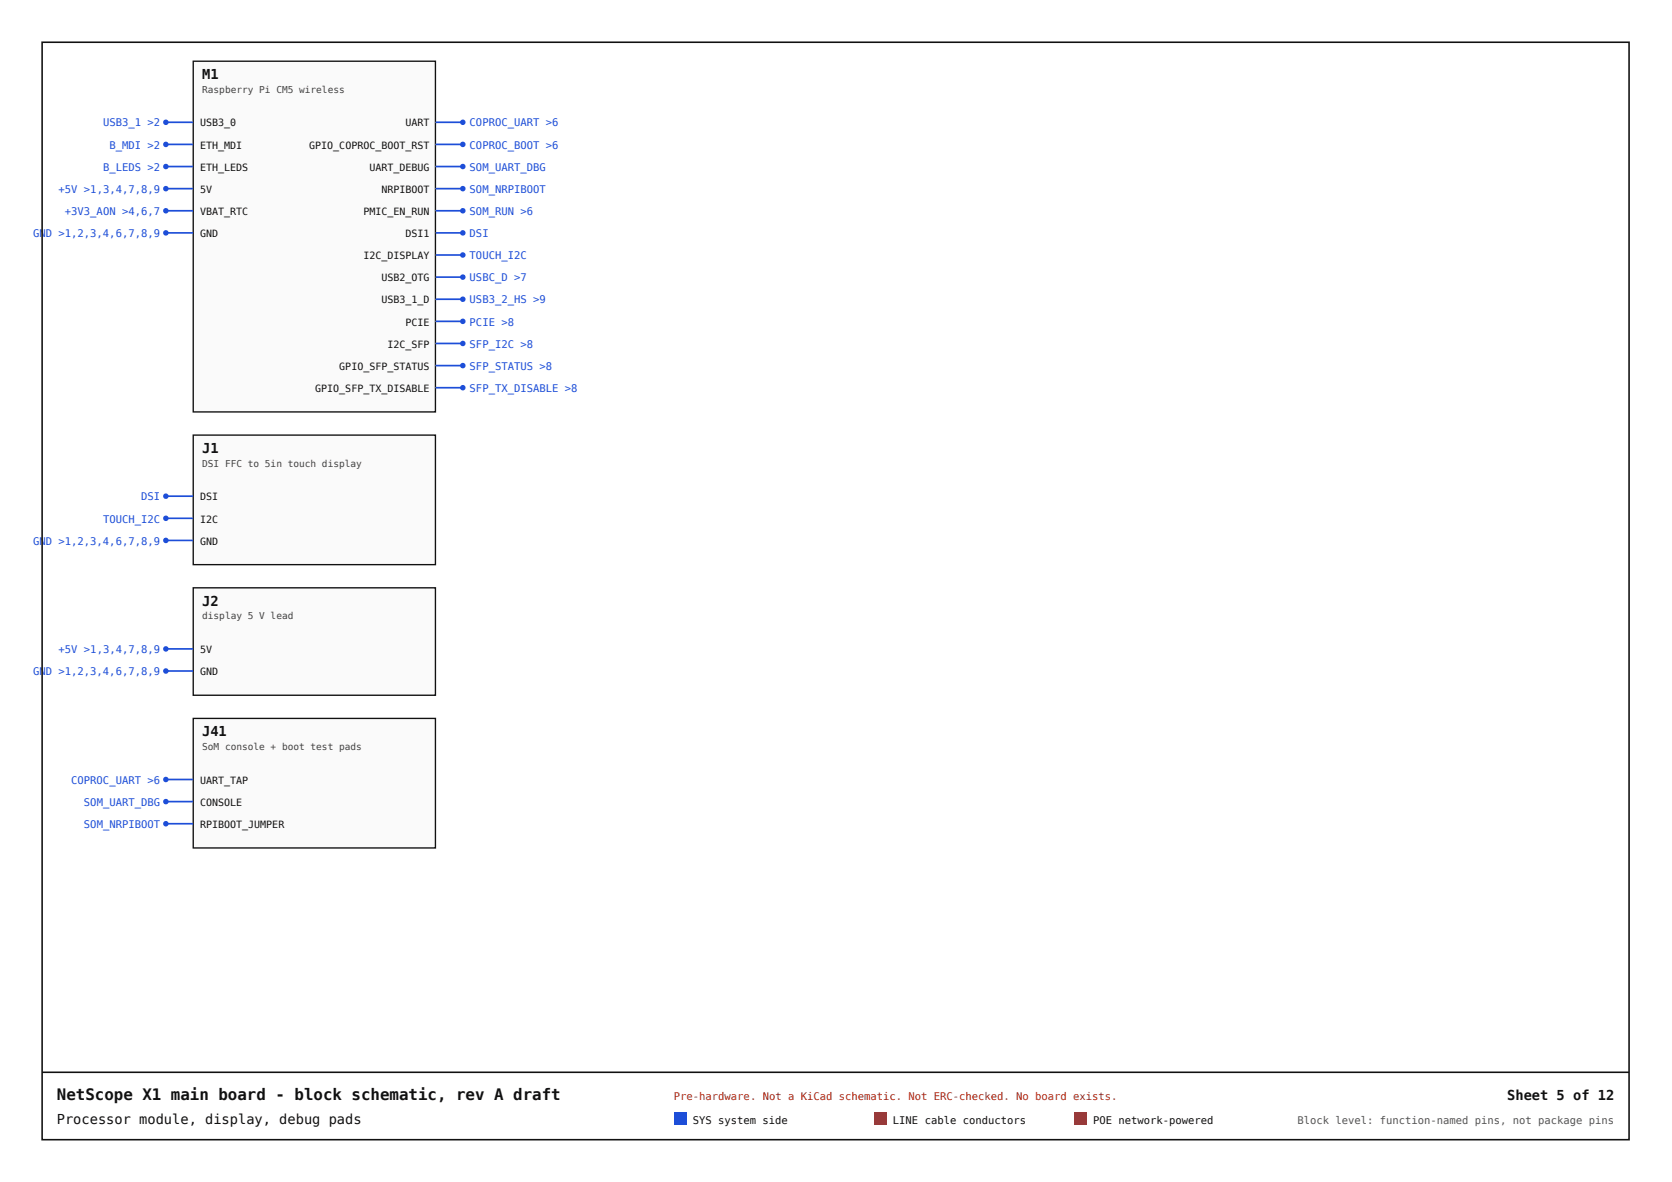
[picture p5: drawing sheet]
<svg xmlns="http://www.w3.org/2000/svg" width="420mm" height="297mm" viewBox="0 0 420 297" stroke-linecap="round" stroke-linejoin="round" font-family="sans-serif">
<defs><g id="words">
<text font-size="4" fill="#111" x="14.3" y="276.3">NetScope X1 main board - block schematic, rev A draft</text>
<g font-size="3.4" fill="#111">
<text x="50.8" y="19.9">M1</text>
<text x="50.8" y="113.8">J1</text>
<text x="50.8" y="152.2">J2</text>
<text x="50.8" y="185">J41</text>
<text x="378.8" y="276.3">Sheet 5 of 12</text>
<text x="14.3" y="282.4">Processor module, display, debug pads</text>
</g>
<g font-size="2.6" fill="#1d4ed8">
<text x="25.9" y="31.8">USB3_1 &gt;2</text>
<text x="118" y="31.8">COPROC_UART &gt;6</text>
<text x="27.5" y="37.3">B_MDI &gt;2</text>
<text x="118" y="37.3">COPROC_BOOT &gt;6</text>
<text x="25.9" y="42.9">B_LEDS &gt;2</text>
<text x="118" y="42.9">SOM_UART_DBG</text>
<text x="14.7" y="48.5">+5V &gt;1,3,4,7,8,9</text>
<text x="118" y="48.5">SOM_NRPIBOOT</text>
<text x="8.4" y="59.6">GND &gt;1,2,3,4,6,7,8,9</text>
<text x="16.3" y="54">+3V3_AON &gt;4,6,7</text>
<text x="118" y="54">SOM_RUN &gt;6</text>
<text x="118" y="59.6">DSI</text>
<text x="118" y="65.1">TOUCH_I2C</text>
<text x="118" y="70.7">USBC_D &gt;7</text>
<text x="118" y="76.2">USB3_2_HS &gt;9</text>
<text x="118" y="81.8">PCIE &gt;8</text>
<text x="118" y="87.4">SFP_I2C &gt;8</text>
<text x="118" y="92.9">SFP_STATUS &gt;8</text>
<text x="118" y="98.5">SFP_TX_DISABLE &gt;8</text>
<text x="35.4" y="125.7">DSI</text>
<text x="25.9" y="131.3">TOUCH_I2C</text>
<text x="8.4" y="136.9">GND &gt;1,2,3,4,6,7,8,9</text>
<text x="14.7" y="164.1">+5V &gt;1,3,4,7,8,9</text>
<text x="8.4" y="169.7">GND &gt;1,2,3,4,6,7,8,9</text>
<text x="17.9" y="196.9">COPROC_UART &gt;6</text>
<text x="21.1" y="202.5">SOM_UART_DBG</text>
<text x="21.1" y="208">SOM_NRPIBOOT</text>
</g>
<text font-size="2.6" fill="#b91c1c" x="169.4" y="276.3">Pre-hardware. Not a KiCad schematic. Not ERC-checked. No board exists.</text>
<g font-size="2.6" fill="#111">
<text x="174.1" y="282.4">SYS system side</text>
<text x="224.4" y="282.4">LINE cable conductors</text>
<text x="274.7" y="282.4">POE network-powered</text>
</g>
<text font-size="2.6" fill="#555" x="326.1" y="282.4">Block level: function-named pins, not package pins</text>
<g font-size="2.5" fill="#111">
<text x="50.3" y="31.8">USB3_0</text>
<text x="101.9" y="31.8">UART</text>
<text x="50.3" y="37.3">ETH_MDI</text>
<text x="77.7" y="37.3">GPIO_COPROC_BOOT_RST</text>
<text x="50.3" y="42.9">ETH_LEDS</text>
<text x="92.8" y="42.9">UART_DEBUG</text>
<text x="50.3" y="48.5">5V</text>
<text x="95.9" y="48.5">NRPIBOOT</text>
<text x="50.3" y="54">VBAT_RTC</text>
<text x="50.3" y="59.6">GND</text>
<text x="91.3" y="54">PMIC_EN_RUN</text>
<text x="101.9" y="59.6">DSI1</text>
<text x="91.3" y="65.1">I2C_DISPLAY</text>
<text x="95.9" y="70.7">USB2_OTG</text>
<text x="95.9" y="76.2">USB3_1_D</text>
<text x="101.9" y="81.8">PCIE</text>
<text x="97.4" y="87.4">I2C_SFP</text>
<text x="85.3" y="92.9">GPIO_SFP_STATUS</text>
<text x="79.2" y="98.5">GPIO_SFP_TX_DISABLE</text>
<text x="50.3" y="125.7">DSI</text>
<text x="50.3" y="131.3">I2C</text>
<text x="50.3" y="136.9">GND</text>
<text x="50.3" y="164.1">5V</text>
<text x="50.3" y="169.7">GND</text>
<text x="50.3" y="196.9">UART_TAP</text>
<text x="50.3" y="202.5">CONSOLE</text>
<text x="50.3" y="208">RPIBOOT_JUMPER</text>
</g>
<g font-size="2.4" fill="#444">
<text x="50.8" y="23.3">Raspberry Pi CM5 wireless</text>
<text x="50.8" y="117.3">DSI FFC to 5in touch display</text>
<text x="50.8" y="155.6">display 5 V lead</text>
<text x="50.8" y="188.5">SoM console + boot test pads</text>
</g>
</g></defs>
<path d="M48.6 15.4h60.8v88.1h-60.8z" fill="#fafafa"/>
<path d="M48.6 15.4h60.8v88.1h-60.8z" fill="none" stroke="#111" stroke-width=".34"/>
<path d="M41.7 30.7h6.9" fill="none" stroke="#1d4ed8" stroke-width=".42"/>
<circle cx="41.7" cy="30.7" r=".69" fill="#1d4ed8"/>
<path d="M41.7 36.3h6.9" fill="none" stroke="#1d4ed8" stroke-width=".42"/>
<circle cx="41.7" cy="36.3" r=".69" fill="#1d4ed8"/>
<path d="M41.7 41.8h6.9" fill="none" stroke="#1d4ed8" stroke-width=".42"/>
<circle cx="41.7" cy="41.8" r=".69" fill="#1d4ed8"/>
<path d="M109.4 30.7h6.9" fill="none" stroke="#1d4ed8" stroke-width=".42"/>
<circle cx="116.3" cy="30.7" r=".69" fill="#1d4ed8"/>
<path d="M109.4 36.3h6.9" fill="none" stroke="#1d4ed8" stroke-width=".42"/>
<circle cx="116.3" cy="36.3" r=".69" fill="#1d4ed8"/>
<path d="M109.4 41.8h6.9" fill="none" stroke="#1d4ed8" stroke-width=".42"/>
<circle cx="116.3" cy="41.8" r=".69" fill="#1d4ed8"/>
<path d="M109.4 47.4h6.9" fill="none" stroke="#1d4ed8" stroke-width=".42"/>
<circle cx="116.3" cy="47.4" r=".69" fill="#1d4ed8"/>
<path d="M109.4 53h6.9" fill="none" stroke="#1d4ed8" stroke-width=".42"/>
<circle cx="116.3" cy="53" r=".69" fill="#1d4ed8"/>
<path d="M109.4 58.5h6.9" fill="none" stroke="#1d4ed8" stroke-width=".42"/>
<circle cx="116.3" cy="58.5" r=".69" fill="#1d4ed8"/>
<path d="M109.4 64.1h6.9" fill="none" stroke="#1d4ed8" stroke-width=".42"/>
<circle cx="116.3" cy="64.1" r=".69" fill="#1d4ed8"/>
<path d="M109.4 69.6h6.9" fill="none" stroke="#1d4ed8" stroke-width=".42"/>
<circle cx="116.3" cy="69.6" r=".69" fill="#1d4ed8"/>
<path d="M41.7 47.4h6.9" fill="none" stroke="#1d4ed8" stroke-width=".42"/>
<circle cx="41.7" cy="47.4" r=".69" fill="#1d4ed8"/>
<path d="M41.7 53h6.9" fill="none" stroke="#1d4ed8" stroke-width=".42"/>
<circle cx="41.7" cy="53" r=".69" fill="#1d4ed8"/>
<path d="M41.7 58.5h6.9" fill="none" stroke="#1d4ed8" stroke-width=".42"/>
<circle cx="41.7" cy="58.5" r=".69" fill="#1d4ed8"/>
<path d="M109.4 75.2h6.9" fill="none" stroke="#1d4ed8" stroke-width=".42"/>
<circle cx="116.3" cy="75.2" r=".69" fill="#1d4ed8"/>
<path d="M109.4 80.7h6.9" fill="none" stroke="#1d4ed8" stroke-width=".42"/>
<circle cx="116.3" cy="80.7" r=".69" fill="#1d4ed8"/>
<path d="M109.4 86.3h6.9" fill="none" stroke="#1d4ed8" stroke-width=".42"/>
<circle cx="116.3" cy="86.3" r=".69" fill="#1d4ed8"/>
<path d="M109.4 91.9h6.9" fill="none" stroke="#1d4ed8" stroke-width=".42"/>
<circle cx="116.3" cy="91.9" r=".69" fill="#1d4ed8"/>
<path d="M109.4 97.4h6.9" fill="none" stroke="#1d4ed8" stroke-width=".42"/>
<circle cx="116.3" cy="97.4" r=".69" fill="#1d4ed8"/>
<path d="M48.6 109.3h60.8v32.6h-60.8z" fill="#fafafa"/>
<path d="M48.6 109.3h60.8v32.6h-60.8z" fill="none" stroke="#111" stroke-width=".34"/>
<path d="M41.7 124.7h6.9" fill="none" stroke="#1d4ed8" stroke-width=".42"/>
<circle cx="41.7" cy="124.7" r=".69" fill="#1d4ed8"/>
<path d="M41.7 130.2h6.9" fill="none" stroke="#1d4ed8" stroke-width=".42"/>
<circle cx="41.7" cy="130.2" r=".69" fill="#1d4ed8"/>
<path d="M41.7 135.8h6.9" fill="none" stroke="#1d4ed8" stroke-width=".42"/>
<circle cx="41.7" cy="135.8" r=".69" fill="#1d4ed8"/>
<path d="M48.6 147.7h60.8v27h-60.8z" fill="#fafafa"/>
<path d="M48.6 147.7h60.8v27h-60.8z" fill="none" stroke="#111" stroke-width=".34"/>
<path d="M41.7 163.1h6.9" fill="none" stroke="#1d4ed8" stroke-width=".42"/>
<circle cx="41.7" cy="163.1" r=".69" fill="#1d4ed8"/>
<path d="M41.7 168.6h6.9" fill="none" stroke="#1d4ed8" stroke-width=".42"/>
<circle cx="41.7" cy="168.6" r=".69" fill="#1d4ed8"/>
<path d="M48.6 180.5h60.8v32.6h-60.8z" fill="#fafafa"/>
<path d="M48.6 180.5h60.8v32.6h-60.8z" fill="none" stroke="#111" stroke-width=".34"/>
<path d="M41.7 195.9h6.9" fill="none" stroke="#1d4ed8" stroke-width=".42"/>
<circle cx="41.7" cy="195.9" r=".69" fill="#1d4ed8"/>
<path d="M41.7 201.4h6.9" fill="none" stroke="#1d4ed8" stroke-width=".42"/>
<circle cx="41.7" cy="201.4" r=".69" fill="#1d4ed8"/>
<path d="M41.7 207h6.9" fill="none" stroke="#1d4ed8" stroke-width=".42"/>
<circle cx="41.7" cy="207" r=".69" fill="#1d4ed8"/>
<path d="M10.6 10.6h398.8v275.8h-398.8zM10.6 269.4h398.8" fill="none" stroke="#111" stroke-width=".4"/>
<path d="M169.4 279.5h3.2v3.2h-3.2z" fill="#1d4ed8"/>
<path d="M219.7 279.5h3.1v3.2h-3.1z" fill="#b45309"/>
<path d="M269.9 279.5h3.2v3.2h-3.2z" fill="#b91c1c"/>
<use href="#words"/>
</svg>
